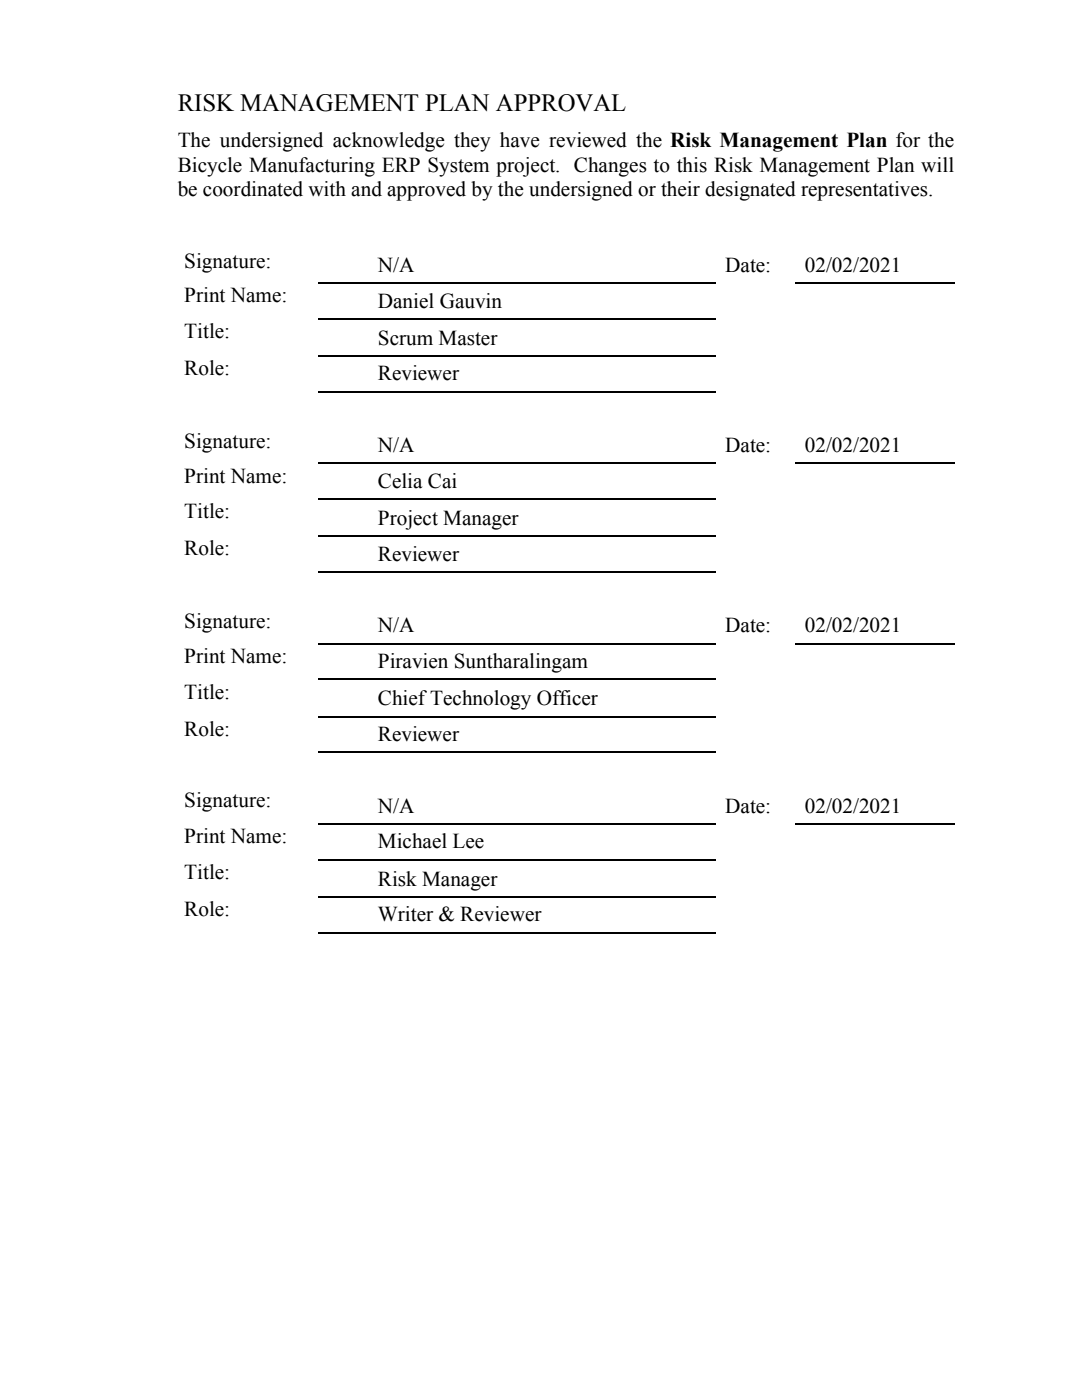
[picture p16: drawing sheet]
<svg xmlns="http://www.w3.org/2000/svg" width="216mm" height="279mm" viewBox="0 0 216 279" stroke-linecap="round" stroke-linejoin="round" font-family="sans-serif">
<defs><g id="words">
<text font-size="4.9" x="35.5" y="22.2">RISK MANAGEMENT PLAN APPROVAL</text>
<g font-size="4.2">
<text x="35.5" y="29.4">The undersigned acknowledge they have reviewed the Risk Management Plan for the</text>
<text x="35.5" y="34.4">Bicycle Manufacturing ERP System project. Changes to this Risk Management Plan will</text>
<text x="35.5" y="39.2">be coordinated with and approved by the undersigned or their designated representatives.</text>
<text x="36.8" y="53.4">Signature:</text>
<text x="75.4" y="54.2">N/A</text>
<text x="144.7" y="54.2">Date:</text>
<text x="160.6" y="54.2">02/02/2021</text>
<text x="36.8" y="60.3">Print Name:</text>
<text x="75.4" y="61.4">Daniel Gauvin</text>
<text x="36.8" y="67.5">Title:</text>
<text x="75.4" y="68.8">Scrum Master</text>
<text x="36.8" y="74.9">Role:</text>
<text x="75.4" y="75.9">Reviewer</text>
<text x="36.8" y="89.4">Signature:</text>
<text x="75.4" y="90.2">N/A</text>
<text x="144.7" y="90.2">Date:</text>
<text x="160.6" y="90.2">02/02/2021</text>
<text x="36.8" y="96.3">Print Name:</text>
<text x="75.4" y="97.4">Celia Cai</text>
<text x="36.8" y="103.5">Title:</text>
<text x="75.4" y="104.8">Project Manager</text>
<text x="36.8" y="110.9">Role:</text>
<text x="75.4" y="111.9">Reviewer</text>
<text x="36.8" y="125.4">Signature:</text>
<text x="75.4" y="126.2">N/A</text>
<text x="144.7" y="126.2">Date:</text>
<text x="160.6" y="126.2">02/02/2021</text>
<text x="36.8" y="132.3">Print Name:</text>
<text x="75.4" y="133.3">Piravien Suntharalingam</text>
<text x="36.8" y="139.4">Title:</text>
<text x="75.4" y="140.8">Chief Technology Officer</text>
<text x="36.8" y="146.8">Role:</text>
<text x="75.4" y="147.9">Reviewer</text>
<text x="36.8" y="161.1">Signature:</text>
<text x="75.4" y="162.2">N/A</text>
<text x="144.7" y="162.2">Date:</text>
<text x="160.6" y="162.2">02/02/2021</text>
<text x="36.8" y="168.3">Print Name:</text>
<text x="75.4" y="169.3">Michael Lee</text>
<text x="36.8" y="175.4">Title:</text>
<text x="75.4" y="176.7">Risk Manager</text>
<text x="36.8" y="182.8">Role:</text>
<text x="75.4" y="183.9">Writer &amp; Reviewer</text>
</g>
</g></defs>
<g fill="none" stroke="#000" stroke-width=".26">
<path d="M63.5 56.5h79.4M158.7 56.5h31.8M63.5 71h79.4M63.5 78.2h79.4M63.5 63.6h79.4M63.5 99.6h79.4M63.5 92.5h79.4M158.7 92.5h31.8M63.5 107h79.4M63.5 114.2h79.4M63.5 135.6h79.4M63.5 128.5h79.4"/>
<path d="M158.7 128.5h31.8M63.5 143h79.4M63.5 150.2h79.4M63.5 179h79.4M63.5 171.6h79.4M63.5 164.4h79.4M158.7 164.4h31.8M63.5 186.1h79.4"/>
</g>
<path d="M0 279.4h215.9z" fill="#fff"/>
<use href="#words"/>
</svg>
